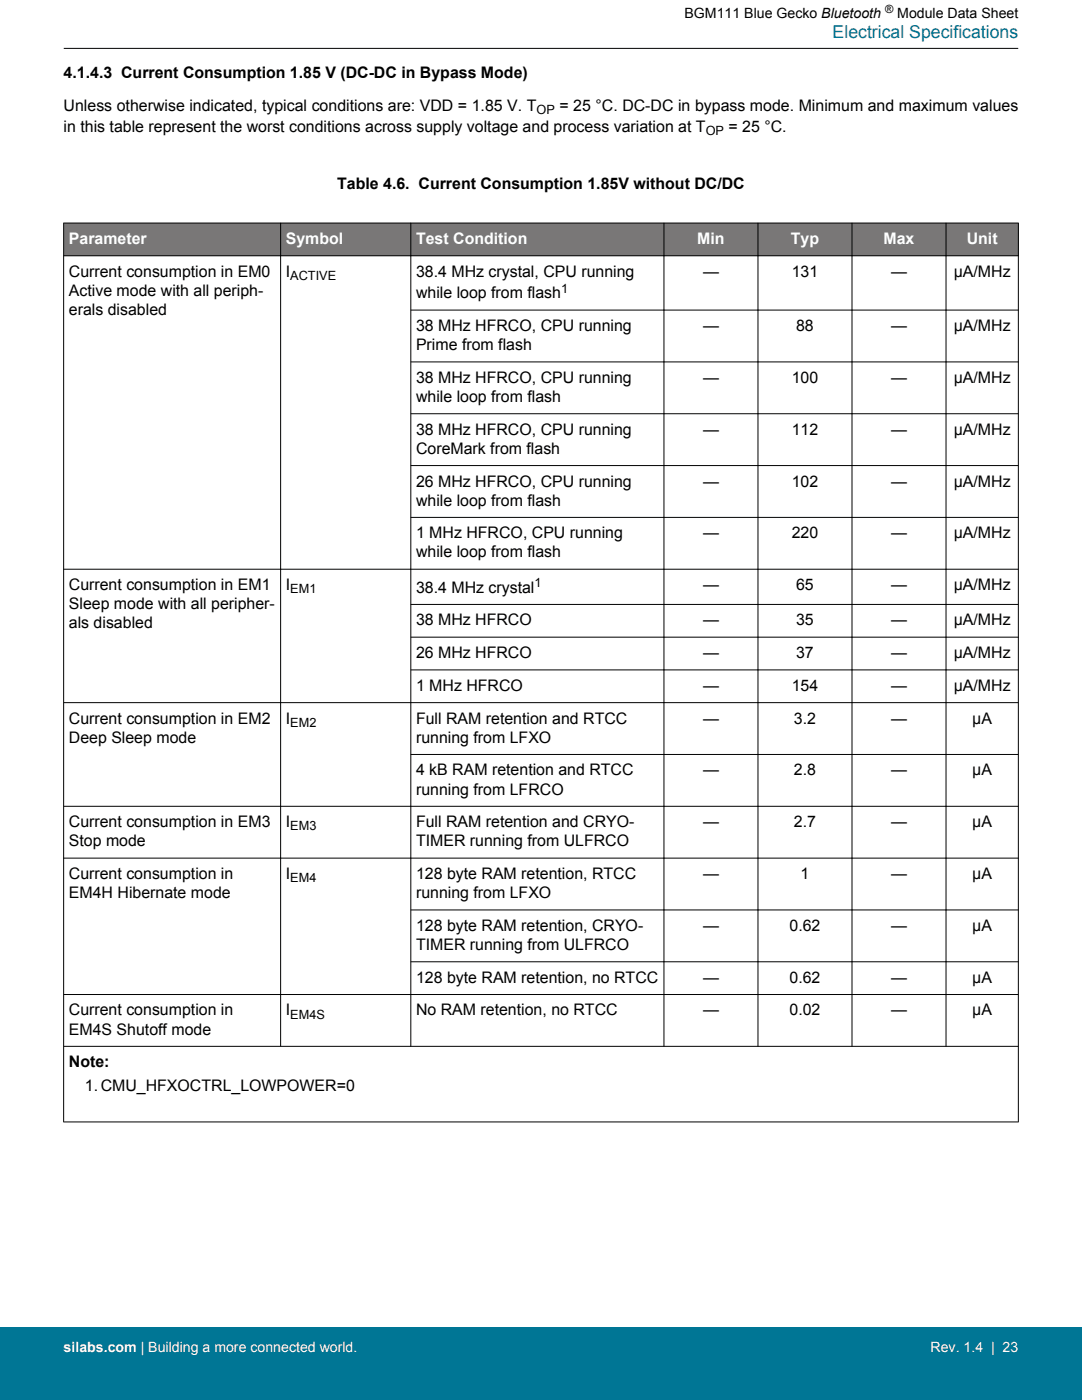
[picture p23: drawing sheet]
<svg xmlns="http://www.w3.org/2000/svg" width="216mm" height="279mm" viewBox="0 0 216 279" stroke-linecap="round" stroke-linejoin="round" font-family="sans-serif">
<defs><g id="words">
<text font-size="3.5" fill="#007695" x="166.1" y="7.5">Electrical Specifications</text>
<g font-size="3.2">
<text x="12.7" y="15.5">4.1.4.3 Current Consumption 1.85 V (DC-DC in Bypass Mode)</text>
<text x="12.7" y="22.2">Unless otherwise indicated, typical conditions are: VDD = 1.85 V. T</text>
<text x="111.6" y="22.2">= 25 °C. DC-DC in bypass mode. Minimum and maximum values</text>
<text x="12.7" y="26.4">in this table represent the worst conditions across supply voltage and process variation at T</text>
<text x="145.4" y="26.4">= 25 °C.</text>
<text x="67.3" y="37.7">Table 4.6. Current Consumption 1.85V without DC/DC</text>
<text x="13.7" y="55.2">Current consumption in EM0</text>
<text x="13.7" y="59">Active mode with all periph-</text>
<text x="57" y="55.2">I</text>
<text x="83" y="55.2">38.4 MHz crystal, CPU running</text>
<text x="83" y="59.5">while loop from flash</text>
<text x="140.3" y="55.2">—</text>
<text x="158" y="55.2">131</text>
<text x="177.8" y="55.2">—</text>
<text x="190.3" y="55.2">μA/MHz</text>
<text x="13.7" y="62.8">erals disabled</text>
<text x="83" y="66.1">38 MHz HFRCO, CPU running</text>
<text x="83" y="69.9">Prime from flash</text>
<text x="140.3" y="66.1">—</text>
<text x="158.9" y="66.1">88</text>
<text x="177.8" y="66.1">—</text>
<text x="190.3" y="66.1">μA/MHz</text>
<text x="83" y="76.4">38 MHz HFRCO, CPU running</text>
<text x="140.3" y="76.4">—</text>
<text x="158" y="76.4">100</text>
<text x="177.8" y="76.4">—</text>
<text x="190.3" y="76.4">μA/MHz</text>
<text x="83" y="80.2">while loop from flash</text>
<text x="83" y="86.8">38 MHz HFRCO, CPU running</text>
<text x="140.3" y="86.8">—</text>
<text x="158" y="86.8">112</text>
<text x="177.8" y="86.8">—</text>
<text x="190.3" y="86.8">μA/MHz</text>
<text x="83" y="90.6">CoreMark from flash</text>
<text x="83" y="97.1">26 MHz HFRCO, CPU running</text>
<text x="83" y="100.9">while loop from flash</text>
<text x="140.3" y="97.1">—</text>
<text x="158" y="97.1">102</text>
<text x="177.8" y="97.1">—</text>
<text x="190.3" y="97.1">μA/MHz</text>
<text x="83" y="107.4">1 MHz HFRCO, CPU running</text>
<text x="140.3" y="107.4">—</text>
<text x="158" y="107.4">220</text>
<text x="177.8" y="107.4">—</text>
<text x="190.3" y="107.4">μA/MHz</text>
<text x="83" y="111.2">while loop from flash</text>
<text x="13.7" y="117.8">Current consumption in EM1</text>
<text x="57" y="117.8">I</text>
<text x="83" y="118.3">38.4 MHz crystal</text>
<text x="140.3" y="117.8">—</text>
<text x="158.9" y="117.8">65</text>
<text x="177.8" y="117.8">—</text>
<text x="190.3" y="117.8">μA/MHz</text>
<text x="13.7" y="121.6">Sleep mode with all peripher-</text>
<text x="13.7" y="125.4">als disabled</text>
<text x="83" y="124.8">38 MHz HFRCO</text>
<text x="140.3" y="124.8">—</text>
<text x="158.9" y="124.8">35</text>
<text x="177.8" y="124.8">—</text>
<text x="190.3" y="124.8">μA/MHz</text>
<text x="83" y="131.3">26 MHz HFRCO</text>
<text x="140.3" y="131.3">—</text>
<text x="158.9" y="131.3">37</text>
<text x="177.8" y="131.3">—</text>
<text x="190.3" y="131.3">μA/MHz</text>
<text x="83" y="137.9">1 MHz HFRCO</text>
<text x="140.3" y="137.9">—</text>
<text x="158" y="137.9">154</text>
<text x="177.8" y="137.9">—</text>
<text x="190.3" y="137.9">μA/MHz</text>
<text x="13.7" y="144.4">Current consumption in EM2</text>
<text x="13.7" y="148.2">Deep Sleep mode</text>
<text x="57" y="144.4">I</text>
<text x="83" y="144.4">Full RAM retention and RTCC</text>
<text x="83" y="148.2">running from LFXO</text>
<text x="140.3" y="144.4">—</text>
<text x="158.4" y="144.4">3.2</text>
<text x="177.8" y="144.4">—</text>
<text x="194" y="144.4">μA</text>
<text x="83" y="154.8">4 kB RAM retention and RTCC</text>
<text x="140.3" y="154.8">—</text>
<text x="158.4" y="154.8">2.8</text>
<text x="177.8" y="154.8">—</text>
<text x="194" y="154.8">μA</text>
<text x="83" y="158.6">running from LFRCO</text>
<text x="13.7" y="165.1">Current consumption in EM3</text>
<text x="57" y="165.1">I</text>
<text x="83" y="165.1">Full RAM retention and CRYO-</text>
<text x="140.3" y="165.1">—</text>
<text x="158.4" y="165.1">2.7</text>
<text x="177.8" y="165.1">—</text>
<text x="194" y="165.1">μA</text>
<text x="13.7" y="168.9">Stop mode</text>
<text x="83" y="168.9">TIMER running from ULFRCO</text>
<text x="13.7" y="175.4">Current consumption in</text>
<text x="13.7" y="179.2">EM4H Hibernate mode</text>
<text x="57" y="175.4">I</text>
<text x="83" y="175.4">128 byte RAM retention, RTCC</text>
<text x="83" y="179.2">running from LFXO</text>
<text x="140.3" y="175.4">—</text>
<text x="159.7" y="175.4">1</text>
<text x="177.8" y="175.4">—</text>
<text x="194" y="175.4">μA</text>
<text x="83" y="185.8">128 byte RAM retention, CRYO-</text>
<text x="140.3" y="185.8">—</text>
<text x="157.5" y="185.8">0.62</text>
<text x="177.8" y="185.8">—</text>
<text x="194" y="185.8">μA</text>
<text x="83" y="189.6">TIMER running from ULFRCO</text>
<text x="83" y="196.1">128 byte RAM retention, no RTCC</text>
<text x="140.3" y="196.1">—</text>
<text x="157.5" y="196.1">0.62</text>
<text x="177.8" y="196.1">—</text>
<text x="194" y="196.1">μA</text>
<text x="13.7" y="202.7">Current consumption in</text>
<text x="57" y="202.7">I</text>
<text x="83" y="202.7">No RAM retention, no RTCC</text>
<text x="140.3" y="202.7">—</text>
<text x="157.5" y="202.7">0.02</text>
<text x="177.8" y="202.7">—</text>
<text x="194" y="202.7">μA</text>
<text x="13.7" y="206.5">EM4S Shutoff mode</text>
<text x="13.7" y="213">Note:</text>
<text x="16.9" y="217.7">1.CMU_HFXOCTRL_LOWPOWER=0</text>
</g>
<g font-size="3.2" fill="#fff">
<text x="13.7" y="48.7">Parameter</text>
<text x="57" y="48.7">Symbol</text>
<text x="83" y="48.7">Test Condition</text>
<text x="139.1" y="48.7">Min</text>
<text x="157.8" y="48.7">Typ</text>
<text x="176.3" y="48.7">Max</text>
<text x="192.9" y="48.7">Unit</text>
</g>
<g font-size="2.8">
<text x="136.6" y="3.5">BGM111 Blue Gecko Bluetooth</text>
<text x="179" y="3.5">Module Data Sheet</text>
</g>
<g font-size="2.8" fill="#fff">
<text x="12.7" y="269.9">silabs.com | Building a more connected world.</text>
<text x="185.7" y="269.9">Rev. 1.4 | 23</text>
</g>
<g font-size="2.5">
<text x="107.1" y="22.8">OP</text>
<text x="140.8" y="27">OP</text>
<text x="57.9" y="55.9">ACTIVE</text>
<text x="112" y="58.5">1</text>
<text x="57.9" y="118.4">EM1</text>
<text x="106.7" y="117.2">1</text>
<text x="57.9" y="145">EM2</text>
<text x="57.9" y="165.7">EM3</text>
<text x="57.9" y="176.1">EM4</text>
<text x="57.9" y="203.3">EM4S</text>
</g>
<text font-size="2.3" x="176.6" y="2.6">®</text>
</g></defs>
<g fill="#797777">
<path d="M12.7 44.5h190.5v6.5h-190.5z" fill-rule="evenodd"/>
<path d="M12.7 44.5h190.5v6.5h-190.5z" fill-rule="evenodd"/>
</g>
<g fill="none" stroke="#000" stroke-width=".2">
<path d="M12.7 9.7h190.5M12.7 44.5h190.5M12.7 51h190.5M12.7 44.5v179.5M56 44.5v164.4M82 44.5v164.4M132.5 44.5v164.4M151.2 44.5v164.4M170 44.5v164.4M188.8 44.5v164.4M203.2 44.5v179.5M81.9 61.9h121.3"/>
<path d="M81.9 72.2h121.3M81.9 82.6h121.3M81.9 92.9h121.3M12.7 113.6h190.5M81.9 103.3h121.3M81.9 120.6h121.3M81.9 127.2h121.3M81.9 133.7h121.3M12.7 140.2h190.5M81.9 150.6h121.3M12.7 160.9h190.5M12.7 171.3h190.5"/>
<path d="M12.7 198.5h190.5M81.9 181.6h121.3M81.9 191.9h121.3M12.7 208.8h190.5M12.7 223.9h190.5"/>
</g>
<path d="M0 264.9h215.9v14.5h-215.9z" fill="#007695"/>
<use href="#words"/>
</svg>
